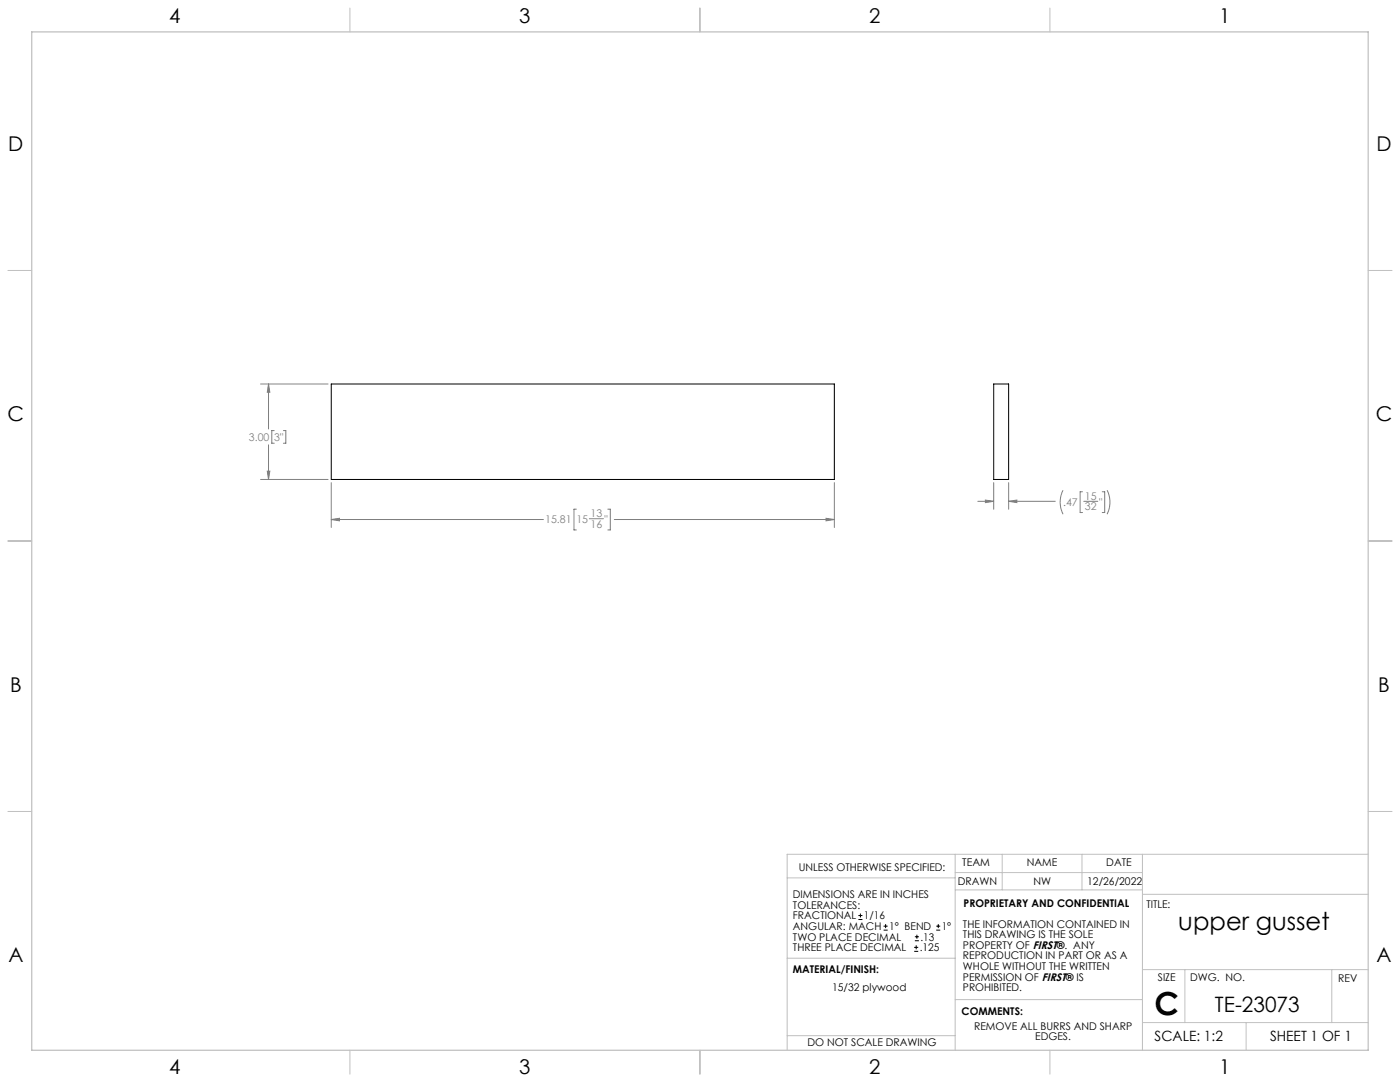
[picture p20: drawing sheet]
<svg xmlns="http://www.w3.org/2000/svg" width="559mm" height="432mm" viewBox="0 0 559 432" stroke-linecap="round" stroke-linejoin="round" font-family="sans-serif">
<defs><g id="words">
<text font-size="12.7" x="460.9" y="405.2">C</text>
<text font-size="9.9" x="470.3" y="371.2">upper gusset</text>
<text font-size="8.5" x="484.9" y="404">TE-23073</text>
<g font-size="8.1">
<text x="67.6" y="9.3">4</text>
<text x="207.3" y="9.3">3</text>
<text x="347" y="9.3">2</text>
<text x="486.7" y="9.3">1</text>
<text x="3.3" y="60.1">D</text>
<text x="549.4" y="60.1">D</text>
<text x="3" y="168">C</text>
<text x="549.1" y="168">C</text>
<text x="4" y="276">B</text>
<text x="550.1" y="276">B</text>
<text x="3.3" y="383.9">A</text>
<text x="549.4" y="383.9">A</text>
<text x="67.6" y="428.4">4</text>
<text x="207.3" y="428.4">3</text>
<text x="347" y="428.4">2</text>
<text x="486.7" y="428.4">1</text>
</g>
<g font-size="5.6">
<text x="460.9" y="415.2">SCALE: 1:2</text>
<text x="507" y="415.2">SHEET 1 OF 1</text>
</g>
<g font-size="4.2" fill="#808080">
<text x="99.3" y="176">3.00</text>
<text x="109.5" y="176">3&quot;</text>
<text x="424.3" y="201.7">.47</text>
<text x="433" y="199.4">15</text>
<text x="433" y="203.6">32</text>
<text x="438.7" y="201.7">&quot;</text>
<text x="217.6" y="208.7">15.81</text>
<text x="230.1" y="208.7">15</text>
<text x="235.7" y="206.4">13</text>
<text x="241.3" y="208.7">&quot;</text>
<text x="235.7" y="210.6">16</text>
</g>
<g font-size="4.2">
<text x="318.8" y="347.7">UNLESS OTHERWISE SPECIFIED:</text>
<text x="384.1" y="345.5">TEAM</text>
<text x="409.9" y="345.7">NAME</text>
<text x="441.6" y="345.7">DATE</text>
<text x="382.3" y="353.3">DRAWN</text>
<text x="412.5" y="353.3">NW</text>
<text x="434" y="353.3">12/26/2022</text>
<text x="316.5" y="358.5">DIMENSIONS ARE IN INCHES</text>
<text x="316.5" y="362.7">TOLERANCES:</text>
<text x="384.6" y="361.9">PROPRIETARY AND CONFIDENTIAL</text>
<text x="457.6" y="362.3">TITLE:</text>
<text x="316.5" y="371.2">ANGULAR: MACH</text>
<text x="316.5" y="366.9">FRACTIONAL</text>
<text x="344.8" y="366.9">1/16</text>
<text x="354.9" y="371.2">1° BEND</text>
<text x="375.9" y="371.2">1°</text>
<text x="384.4" y="370.2">THE INFORMATION CONTAINED IN</text>
<text x="316.5" y="375.4">TWO PLACE DECIMAL</text>
<text x="367.4" y="375.4">.13</text>
<text x="384.4" y="374.4">THIS DRAWING IS THE SOLE</text>
<text x="316.5" y="379.6">THREE PLACE DECIMAL</text>
<text x="367.1" y="379.6">.125</text>
<text x="384.4" y="378.6">PROPERTY OF FIRST®. ANY</text>
<text x="384.4" y="382.9">REPRODUCTION IN PART OR AS A</text>
<text x="316.5" y="388.4">MATERIAL/FINISH:</text>
<text x="384.4" y="387.1">WHOLE WITHOUT THE WRITTEN</text>
<text x="332.2" y="395.6">15/32 plywood</text>
<text x="384.4" y="391.3">PERMISSION OF FIRST® IS</text>
<text x="384.4" y="395.6">PROHIBITED.</text>
<text x="462.2" y="391.3">SIZE</text>
<text x="475.1" y="391.3">DWG. NO.</text>
<text x="534.1" y="391.8">REV</text>
<text x="383.8" y="405.1">COMMENTS:</text>
<text x="388.8" y="410.9">REMOVE ALL BURRS AND SHARP</text>
<text x="322.3" y="417.6">DO NOT SCALE DRAWING</text>
<text x="413.2" y="415.2">EDGES.</text>
</g>
</g></defs>
<g fill="none" stroke="#c0c0c0" stroke-width=".4">
<path d="M139.7 3.2v9.5M279.4 3.2v9.5M419.1 3.2v9.5M3.1 107.9h9.6M546.1 107.9h9.5M3.1 215.9h9.6M546.1 215.9h9.5M3.1 323.8h9.6M546.1 323.8h9.5M314.2 350.3h67M381.2 340.9v78.2M381.2 355.1h74.8"/>
<path d="M381.2 348.2h74.8M400 340.9v14.2M431.9 340.9v14.2M456 340.9v78.2M456 356.9h90.1M546.1 340.9h-231.9v78.2M314.2 382.4h67.2M381.2 398.9h74.8M456 387h90.1M472.9 387v21.1M531.6 387v21.1M139.7 419.1v9.6"/>
<path d="M279.4 419.1v9.6M314.2 413.3h67M419.1 419.1v9.6M456 408.1h90.1M497.4 408.1v11"/>
</g>
<path d="M12.7 12.7h533.4v406.4h-533.4z" fill="none" stroke="#c0c0c0" stroke-width=".5"/>
<path d="M132.2 153.2h200.8v38.1h-200.8zM396.6 153.2h6v38.1h-6z" fill="none" stroke="#000" stroke-width=".4"/>
<g fill="none" stroke="#808080" stroke-width=".4">
<path d="M104 153.2h27M107.2 153.2l.5 3.3h-1zM107.2 153.2v18M107.2 177.5v13.8M109.5 171.8h-1v5.1h1M113.1 171.8h1v5.1h-1M104 191.3h27M106.7 188h1l-.5 3.3zM132.2 192.6v17.9M333 192.6v17.9M393.3 199.6l3.3 .5-3.3 .5zM396.6 192.6v10.6"/>
<path d="M402.6 192.6v10.6M424.3 195.6a10.7 10.7 0 0 0 0 9.6M432.1 196.3h-1v8.2h1M439.9 196.3h1v8.2h-1M441.9 195.6a10.7 10.7 0 0 1 0 9.6M132.2 207.3l3.3-.5v1.1zM132.2 207.3h84.7M230 203.2h-.9v8.3h.9M235.2 207h5.6M242.6 203.2h1v8.3h-1M245.2 207.3h87.8M329.7 206.8l3.3 .5-3.3 .6z"/>
<path d="M390.3 200.1h6.3M402.6 200.1h18.6M402.6 200.1l3.3-.5v1zM432.6 200.1h5.6"/>
</g>
<path d="M132.2 207.3l3.3-.5v1.1zM329.7 206.8l3.3 .5-3.3 .6zM107.2 153.2l.5 3.3h-1zM106.7 188h1l-.5 3.3zM393.3 199.6l3.3 .5-3.3 .5zM402.6 200.1l3.3-.5v1z" fill="#808080"/>
<g fill="none" stroke="#000" stroke-width=".4">
<path d="M342.6 367h1.6M342.6 365.4h1.6M343.4 364.6v1.5M352.7 371.2h1.6M352.7 369.6h1.6M353.5 368.8v1.6M364.9 379.7h1.6M364.9 378.1h1.6M365.2 375.4h1.6M365.2 373.8h1.6M365.7 377.3v1.5M366 373v1.6"/>
<path d="M373.7 371.2h1.6M373.7 369.6h1.6M374.5 368.8v1.6"/>
</g>
<use href="#words"/>
</svg>
